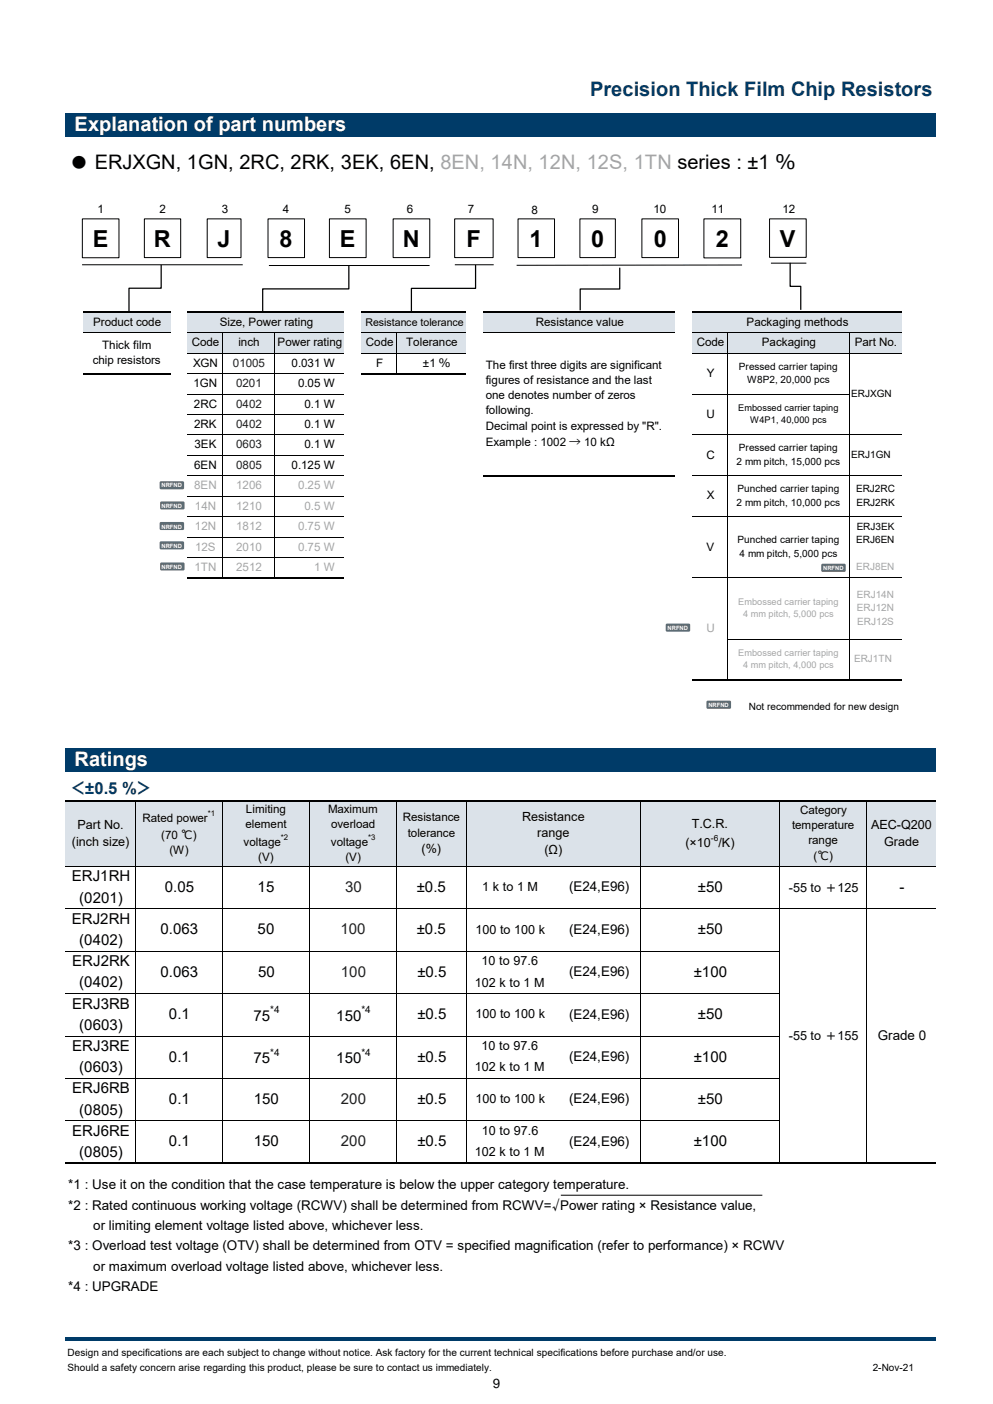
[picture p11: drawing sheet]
<svg xmlns="http://www.w3.org/2000/svg" width="210mm" height="297mm" viewBox="0 0 210 297" stroke-linecap="round" stroke-linejoin="round" font-family="sans-serif">
<defs><g id="words">
<g font-size="5">
<text x="19.6" y="52.2">E</text>
<text x="32.6" y="52.2">R</text>
<text x="46" y="52.2">J</text>
<text x="59.1" y="52.2">8</text>
<text x="71.9" y="52.2">E</text>
<text x="85.2" y="52.2">N</text>
<text x="98.7" y="52.2">F</text>
<text x="112" y="52.2">1</text>
<text x="125" y="52.2">0</text>
<text x="138.3" y="52.2">0</text>
<text x="151.4" y="52.2">2</text>
<text x="165" y="52.1">V</text>
</g>
<text font-size="4.2" fill="#003b68" x="124.8" y="20.4">Precision Thick Film Chip Resistors</text>
<g font-size="4.2" fill="#fff">
<text x="15.8" y="27.8">Explanation of part numbers</text>
<text x="15.8" y="162.1">Ratings</text>
</g>
<text font-size="4.2" x="14.6" y="35.7">● ERJXGN, 1GN, 2RC, 2RK, 3EK, 6EN, 8EN, 14N, 12N, 12S, 1TN series : ±1 ％</text>
<text font-size="3.5" fill="#003b68" x="14.5" y="168">＜±0.5 %＞</text>
<g font-size="3.2">
<text x="15.2" y="186.4">ERJ1RH</text>
<text x="16.8" y="190.9">(0201)</text>
<text x="34.8" y="188.7">0.05</text>
<text x="54.5" y="188.7">15</text>
<text x="88.1" y="188.7">±0.5</text>
<text x="147.6" y="188.7">±50</text>
<text x="190.2" y="188.7">-</text>
<text x="15.2" y="195.4">ERJ2RH</text>
<text x="34" y="197.7">0.063</text>
<text x="54.5" y="197.7">50</text>
<text x="88.1" y="197.7">±0.5</text>
<text x="147.6" y="197.7">±50</text>
<text x="16.8" y="199.9">(0402)</text>
<text x="15.3" y="204.4">ERJ2RK</text>
<text x="16.8" y="208.9">(0402)</text>
<text x="34" y="206.6">0.063</text>
<text x="54.6" y="206.6">50</text>
<text x="88.3" y="206.6">±0.5</text>
<text x="146.7" y="206.6">±100</text>
<text x="15.3" y="213.4">ERJ3RB</text>
<text x="35.7" y="215.6">0.1</text>
<text x="53.6" y="215.9">75</text>
<text x="71.1" y="215.9">150</text>
<text x="88.3" y="215.6">±0.5</text>
<text x="147.6" y="215.6">±50</text>
<text x="16.8" y="217.8">(0603)</text>
<text x="15.3" y="222.3">ERJ3RE</text>
<text x="16.8" y="226.8">(0603)</text>
<text x="35.7" y="224.6">0.1</text>
<text x="53.6" y="224.9">75</text>
<text x="71.1" y="224.9">150</text>
<text x="88.3" y="224.6">±0.5</text>
<text x="146.7" y="224.6">±100</text>
<text x="15.3" y="231.3">ERJ6RB</text>
<text x="35.7" y="233.6">0.1</text>
<text x="53.7" y="233.6">150</text>
<text x="88.3" y="233.6">±0.5</text>
<text x="147.6" y="233.6">±50</text>
<text x="16.8" y="235.8">(0805)</text>
<text x="15.3" y="240.3">ERJ6RE</text>
<text x="16.8" y="244.8">(0805)</text>
<text x="35.7" y="242.5">0.1</text>
<text x="53.7" y="242.5">150</text>
<text x="88.3" y="242.5">±0.5</text>
<text x="146.7" y="242.5">±100</text>
</g>
<g font-size="3.2" fill="#231f20">
<text x="73" y="188.7">30</text>
<text x="72" y="197.7">100</text>
<text x="72.1" y="206.6">100</text>
<text x="72.1" y="233.6">200</text>
<text x="72.1" y="242.5">200</text>
</g>
<g font-size="2.8">
<text x="120.4" y="188.6">(E24,E96)</text>
<text x="120.4" y="197.5">(E24,E96)</text>
<text x="120.4" y="206.5">(E24,E96)</text>
<text x="120.4" y="215.5">(E24,E96)</text>
<text x="185.7" y="220">Grade 0</text>
<text x="120.4" y="224.5">(E24,E96)</text>
<text x="120.4" y="233.4">(E24,E96)</text>
<text x="120.4" y="242.4">(E24,E96)</text>
<text x="14.4" y="251.5">*1 : Use it on the condition that the case temperature is below the upper category temperature.</text>
<text x="14.4" y="256">*2 : Rated continuous working voltage (RCWV) shall be determined from RCWV=√Power rating × Resistance value,</text>
<text x="19.7" y="260.2">or limiting element voltage listed above, whichever less.</text>
<text x="14.4" y="264.5">*3 : Overload test voltage (OTV) shall be determined from OTV = specified magnification (refer to performance) × RCWV</text>
<text x="19.7" y="268.8">or maximum overload voltage listed above, whichever less.</text>
<text x="14.4" y="273.1">*4 : UPGRADE</text>
</g>
<g font-size="2.7">
<text x="110.4" y="173.7">Resistance</text>
<text x="15.2" y="178.9">(inch size)</text>
<text x="16.4" y="175.5">Part No.</text>
<text x="113.6" y="177.2">range</text>
<text x="144.9" y="179.2">(×10 /K)</text>
<text x="146.3" y="175.2">T.C.R.</text>
<text x="184.2" y="175.5">AEC-Q200</text>
<text x="187" y="178.9">Grade</text>
<text x="89.2" y="180.5">(%)</text>
<text x="115.1" y="180.6">(Ω)</text>
<text x="102" y="188.5">1 k to 1 M</text>
<text x="166.8" y="188.6">-55 to ＋125</text>
<text x="100.5" y="197.5">100 to 100 k</text>
<text x="100.4" y="208.7">102 k to 1 M</text>
<text x="101.9" y="204.2">10 to 97.6</text>
<text x="100.5" y="215.4">100 to 100 k</text>
<text x="166.8" y="220">-55 to ＋155</text>
<text x="100.4" y="226.7">102 k to 1 M</text>
<text x="101.9" y="222.2">10 to 97.6</text>
<text x="100.5" y="233.4">100 to 100 k</text>
<text x="100.4" y="244.6">102 k to 1 M</text>
<text x="101.9" y="240.1">10 to 97.6</text>
</g>
<g font-size="2.5">
<text x="20.6" y="45.1">1</text>
<text x="33.7" y="45.1">2</text>
<text x="46.9" y="45.1">3</text>
<text x="59.8" y="45.1">4</text>
<text x="72.9" y="45.1">5</text>
<text x="86" y="45.1">6</text>
<text x="99" y="45.1">7</text>
<text x="112.4" y="45.2">8</text>
<text x="125.3" y="45.1">9</text>
<text x="138.2" y="45.1">10</text>
<text x="150.4" y="45.1">11</text>
<text x="165.5" y="45">12</text>
<text x="19.7" y="69">Product code</text>
<text x="46.5" y="69">Size, Power rating</text>
<text x="113.3" y="69">Resistance value</text>
<text x="157.9" y="69">Packaging methods</text>
<text x="19.6" y="77">chip resistors</text>
<text x="21.6" y="73.8">Thick film</text>
<text x="40.6" y="73.3">Code</text>
<text x="40.8" y="77.6">XGN</text>
<text x="50.4" y="73.3">inch</text>
<text x="58.7" y="73.3">Power rating</text>
<text x="61.7" y="77.6">0.031 W</text>
<text x="77.4" y="73.3">Code</text>
<text x="79.5" y="77.6">F</text>
<text x="85.9" y="73.3">Tolerance</text>
<text x="89.5" y="77.7">±1 ％</text>
<text x="147.4" y="73.3">Code</text>
<text x="161.1" y="73.3">Packaging</text>
<text x="180.8" y="73.3">Part No.</text>
<text x="40.9" y="81.9">1GN</text>
<text x="63" y="81.9">0.05 W</text>
<text x="102.7" y="78">The first three digits are significant</text>
<text x="102.7" y="81.2">figures of resistance and the last</text>
<text x="149.5" y="79.8">Y</text>
<text x="41" y="86.2">2RC</text>
<text x="102.7" y="84.5">one denotes number of zeros</text>
<text x="102.7" y="87.7">following.</text>
<text x="149.4" y="88.4">U</text>
<text x="41.1" y="90.6">2RK</text>
<text x="41.1" y="94.9">3EK</text>
<text x="102.7" y="90.9">Decimal point is expressed by &quot;R&quot;.</text>
<text x="102.7" y="94.4">Example : 1002 → 10 kΩ</text>
<text x="41.1" y="99.2">6EN</text>
<text x="61.7" y="99.2">0.125 W</text>
<text x="149.4" y="97">C</text>
<text x="149.5" y="105.7">X</text>
<text x="149.4" y="116.5">V</text>
<text x="30.1" y="173.9">Rated power</text>
<text x="52" y="172">Limiting</text>
<text x="69.4" y="172">Maximum</text>
<text x="85.2" y="173.7">Resistance</text>
<text x="169.2" y="172.1">Category</text>
<text x="34.1" y="177.4">(70 ℃)</text>
<text x="51.5" y="178.9">voltage</text>
<text x="51.9" y="175.3">element</text>
<text x="70" y="178.9">voltage</text>
<text x="70" y="175.3">overload</text>
<text x="86.2" y="177.1">tolerance</text>
<text x="167.5" y="175.3">temperature</text>
<text x="171" y="178.6">range</text>
<text x="35.8" y="180.7">(W)</text>
<text x="54.6" y="182.2">(V)</text>
<text x="73.1" y="182.2">(V)</text>
<text x="172.1" y="182">(℃)</text>
</g>
<g font-size="2.5" fill="#231f20">
<text x="49.3" y="77.6">01005</text>
<text x="50" y="81.9">0201</text>
<text x="50" y="86.2">0402 　　　0.1 W</text>
<text x="50" y="94.9">0603 　　　0.1 W</text>
<text x="50" y="90.6">0402 　　　0.1 W</text>
<text x="50" y="99.2">0805</text>
</g>
<g font-size="2.5" fill="#a6a6a6">
<text x="41.1" y="103.5">8EN</text>
<text x="41.2" y="107.8">14N</text>
<text x="50" y="107.8">1210 　　　0.5 W</text>
<text x="50" y="103.5">1206</text>
<text x="63" y="103.5">0.25 W</text>
<text x="41.2" y="112.1">12N</text>
<text x="50" y="112.1">1812</text>
<text x="63" y="112.1">0.75 W</text>
<text x="41.3" y="116.5">12S</text>
<text x="50" y="116.5">2010</text>
<text x="63" y="116.5">0.75 W</text>
<text x="41.1" y="120.8">1TN</text>
<text x="50" y="120.8">2512</text>
<text x="66.4" y="120.8">1 W</text>
<text x="149.4" y="133.7">U</text>
</g>
<text font-size="2.2" x="77.3" y="68.9">Resistance tolerance</text>
<g font-size="2.1">
<text x="156.3" y="78.2">Pressed carrier taping</text>
<text x="158" y="81.1">W8P2, 20,000 pcs</text>
<text x="180" y="83.9">ERJXGN</text>
<text x="156.3" y="95.5">Pressed carrier taping</text>
<text x="155.8" y="98.3">2 mm pitch, 15,000 pcs</text>
<text x="180" y="96.9">ERJ1GN</text>
<text x="155.8" y="107">2 mm pitch, 10,000 pcs</text>
<text x="156" y="104.1">Punched carrier taping</text>
<text x="181.1" y="104.1">ERJ2RC</text>
<text x="181.1" y="107">ERJ2RK</text>
<text x="181.2" y="112.1">ERJ3EK</text>
<text x="156" y="114.9">Punched carrier taping</text>
<text x="156.4" y="117.8">4 mm pitch, 5,000 pcs</text>
<text x="181.1" y="114.9">ERJ6EN</text>
<text x="158.4" y="150.1">Not recommended for new design</text>
<text x="57.1" y="214.4">*4</text>
<text x="76.5" y="214.4">*4</text>
<text x="57.1" y="223.4">*4</text>
<text x="76.5" y="223.4">*4</text>
<text x="14.3" y="286.9">Design and specifications are each subject to change without notice. Ask factory for the current technical specifications before purchase and/or use.</text>
<text x="14.3" y="290.1">Should a safety concern arise regarding this product, please be sure to contact us immediately.</text>
<text x="184.6" y="290.1">2-Nov-21</text>
</g>
<g font-size="2.1" fill="#a6a6a6">
<text x="181.1" y="120.6">ERJ8EN</text>
<text x="181.2" y="126.4">ERJ14N</text>
<text x="181.2" y="129.3">ERJ12N</text>
<text x="181.3" y="132.1">ERJ12S</text>
<text x="180.6" y="140.1">ERJ1TN</text>
</g>
<g font-size="1.9">
<text x="156.1" y="86.9">Embossed carrier taping</text>
<text x="158.7" y="89.5">W4P1, 40,000 pcs</text>
</g>
<g font-size="1.9" fill="#a6a6a6">
<text x="156.1" y="127.9">Embossed carrier taping</text>
<text x="157.1" y="130.6">4 mm pitch, 5,000 pcs</text>
<text x="156.1" y="138.7">Embossed carrier taping</text>
<text x="157.1" y="141.4">4 mm pitch, 4,000 pcs</text>
</g>
<text font-size="1.8" x="150.4" y="177.8">-6</text>
<g font-size="1.7">
<text x="43.9" y="172.7">*1</text>
<text x="59.4" y="177.7">*2</text>
<text x="77.9" y="177.7">*3</text>
</g>
<g font-size="1.2" fill="#fff">
<text x="34.2" y="103.1">NRFND</text>
<text x="34.2" y="107.4">NRFND</text>
<text x="34.2" y="111.8">NRFND</text>
<text x="34.2" y="115.9">NRFND</text>
<text x="34.2" y="120.3">NRFND</text>
<text x="174.1" y="120.6">NRFND</text>
<text x="141.2" y="133.2">NRFND</text>
<text x="149.8" y="149.5">NRFND</text>
</g>
</g></defs>
<path d="M13.8 24h184.2v4.9h-184.2z" fill="#003b68"/>
<g fill="#dbe2e9">
<path d="M17.5 66.1h18.5v4.3h-18.5z" fill-rule="evenodd"/>
<path d="M39.6 66.1h33.2v4.3h-33.2z" fill-rule="evenodd"/>
<path d="M76.5 66.1h22.1v4.3h-22.1z" fill-rule="evenodd"/>
<path d="M102.2 66.1h40.6v4.3h-40.6z" fill-rule="evenodd"/>
<path d="M146.4 66.1h44.3v4.3h-44.3z" fill-rule="evenodd"/>
<path d="M39.6 70.4h33.2v4.4h-33.2z" fill-rule="evenodd"/>
<path d="M76.5 70.4h22.1v4.4h-22.1z" fill-rule="evenodd"/>
<path d="M146.4 70.4h44.3v4.4h-44.3z" fill-rule="evenodd"/>
</g>
<path d="M13.8 158.3h184.2v4.9h-184.2z" fill="#003b68"/>
<path d="M13.8 169.5h184.2v13.8h-184.2z" fill="#dbe2e9"/>
<path d="M17.5 66.1h18.5M17.5 79h18.5M39.6 66.1h33.2M76.5 66.1h22.1M76.5 79h22.1M102.2 66.1h40.6M146.4 66.1h44.3M102.2 100.6h40.6M39.6 122.2h33.2M146.4 143.8h44.3M13.8 169.5h184.2M13.8 246.1h184.2" fill="none" stroke="#000" stroke-width=".34"/>
<g fill="none" stroke="#000" stroke-width=".21">
<path d="M17.5 70.4h18.5M39.6 70.4h33.2M39.6 74.7h33.2M39.6 79.1h33.2M47 70.4v51.6M58.1 70.4v51.6M76.5 70.4h22.1M76.5 74.7h22.1M83.8 70.4v8.5M102.2 70.4h40.6M146.4 70.4h44.3M146.4 74.7h44.3"/>
<path d="M153.8 70.4v73.2M179.6 70.4v73.2M39.6 83.4h33.2M39.6 92h33.2M39.6 87.7h33.2M39.6 96.3h33.2M146.4 83.4h33.2M146.4 92h44.3M39.6 100.6h33.2M39.6 109.3h33.2M39.6 105h33.2M39.6 113.6h33.2"/>
<path d="M39.6 117.9h33.2M146.4 100.6h44.3M146.4 109.3h44.3M146.4 122.2h44.3M153.8 135.2h36.9M28.6 169.7v76.2M47 169.7v76.2M65.4 169.7v76.2M83.8 169.7v76.2M98.6 169.7v76.2M135.4 169.7v76.2M164.9 169.7v76.2"/>
<path d="M183.3 169.7v76.2M13.8 192.3h184.2M13.8 183.3h184.2M13.8 201.2h151.1M13.8 210.2h151.1M13.8 219.2h151.1M13.8 228.2h151.1M13.8 237.1h151.1"/>
</g>
<path d="M13.8 283h184.2v.6h-184.2z" fill-rule="evenodd" fill="#003b68"/>
<g fill="#fff">
<path d="M18.6 41.8h5.4v4.7h-5.4z" fill-rule="evenodd"/>
<path d="M31.7 41.8h5.4v4.7h-5.4z" fill-rule="evenodd"/>
<path d="M44.9 41.8h5.5v4.7h-5.5z" fill-rule="evenodd"/>
<path d="M57.8 41.8h5.4v4.7h-5.4z" fill-rule="evenodd"/>
<path d="M70.8 41.8h5.6v4.7h-5.6z" fill-rule="evenodd"/>
<path d="M84 41.8h5.5v4.7h-5.5z" fill-rule="evenodd"/>
<path d="M97 41.8h5.3v4.7h-5.3z" fill-rule="evenodd"/>
<path d="M109.3 41.8h7.6v4.9h-7.6z" fill-rule="evenodd"/>
<path d="M120.4 41.8h11.1v4.7h-11.1z" fill-rule="evenodd"/>
<path d="M135.2 41.8h8.7v4.7h-8.7z" fill-rule="evenodd"/>
<path d="M149.1 41.8h5.4v4.7h-5.4z" fill-rule="evenodd"/>
<path d="M43.8 46.3h7.2v8.2h-7.2z" fill-rule="evenodd"/>
</g>
<g fill="#fff" stroke="#000" stroke-width=".21">
<path d="M17.4 46.3h7.8v8.2h-7.8z" fill-rule="evenodd"/>
<path d="M30.5 46.3h7.7v8.2h-7.7z" fill-rule="evenodd"/>
</g>
<path d="M43.8 46.3h7.2v8.2h-7.2z" fill="none" stroke="#000" stroke-width=".21"/>
<g fill="#fff" stroke="#000" stroke-width=".21">
<path d="M56.7 46.3h7.7v8.2h-7.7z" fill-rule="evenodd"/>
<path d="M69.7 46.3h7.7v8.2h-7.7z" fill-rule="evenodd"/>
</g>
<path d="M83.1 46.3h7.8v8.2h-7.8z" fill-rule="evenodd" fill="#fff"/>
<path d="M83.1 46.3h7.8v8.2h-7.8z" fill="none" stroke="#000" stroke-width=".21"/>
<g fill="#fff" stroke="#000" stroke-width=".21">
<path d="M96.2 46.3h8.1v8.2h-8.1z" fill-rule="evenodd"/>
<path d="M109.6 46.3h7.7v8.2h-7.7z" fill-rule="evenodd"/>
<path d="M122.7 46.3h7.4v8.2h-7.4z" fill-rule="evenodd"/>
<path d="M135.8 46.3h7.7v8.2h-7.7z" fill-rule="evenodd"/>
<path d="M148.9 46.3h7.8v8.3h-7.8z" fill-rule="evenodd"/>
</g>
<path d="M17.4 56h33.9M96.2 56h8.2" fill="none" stroke="#000" stroke-width=".21"/>
<path d="M34.1 56v5h-6.8v4.9M73.8 56.1v5h-18.2v5" fill="none" stroke="#000" stroke-width=".26"/>
<path d="M164.2 41.8h5.3v4.6h-5.3z" fill-rule="evenodd" fill="#fff"/>
<path d="M162.8 46.3h7.7v8.1h-7.7z" fill-rule="evenodd" fill="#fff" stroke="#000" stroke-width=".21"/>
<path d="M56.9 56.2h34M156.9 56.1h-47.6M163 55.7h7.5M118.6 252.8h42.6" fill="none" stroke="#000" stroke-width=".21"/>
<path d="M100.6 56v5h-13.6v5M131.1 56.6v4.5h-8.4v4.5M167.1 55.6v5h2.3v4.9" fill="none" stroke="#000" stroke-width=".26"/>
<g fill="#5c6b71">
<path d="M33.8 101.9l.2-.1h4.7l.2 .3v1.1l-.2 .3h-4.7l-.2-.3z" fill-rule="evenodd"/>
<path d="M33.9 106.2l.2-.1h4.7l.2 .3v1.1l-.2 .3h-4.7l-.2-.3z" fill-rule="evenodd"/>
<path d="M33.8 110.6l.2-.2h4.7l.2 .3v1.1l-.2 .3h-4.7l-.2-.3z" fill-rule="evenodd"/>
<path d="M33.8 114.7l.2-.2h4.7l.2 .3v1.1l-.2 .3h-4.7l-.2-.3z" fill-rule="evenodd"/>
<path d="M34 119h4.9l.1 .3v1.2l-.2 .2-4.8-.1-.1-.2v-1.1z" fill-rule="evenodd"/>
<path d="M140.8 132.1l.3-.2h4.6l.3 .3v1.1l-.3 .3h-4.6l-.3-.3z" fill-rule="evenodd"/>
<path d="M173.7 119.4l.3-.1h4.6l.3 .2v1.2l-.3 .3h-4.6l-.3-.3z" fill-rule="evenodd"/>
<path d="M149.4 148.4l.3-.2h4.6l.3 .3v1.2l-.3 .3h-4.6l-.3-.3z" fill-rule="evenodd"/>
</g>
<use href="#words"/>
</svg>
